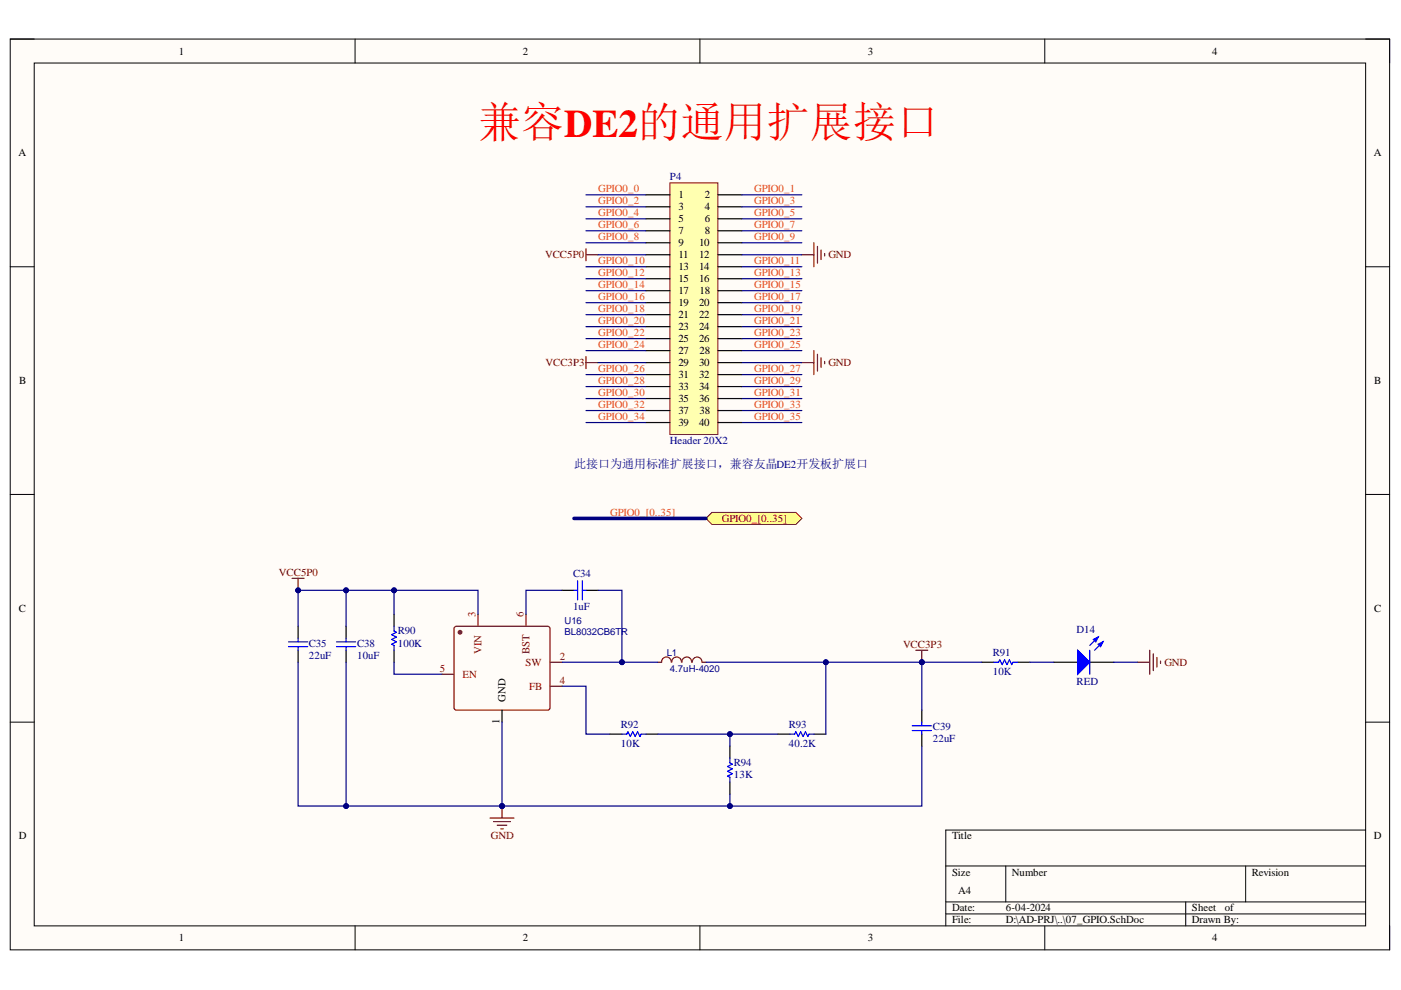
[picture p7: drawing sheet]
<svg xmlns="http://www.w3.org/2000/svg" width="297mm" height="210mm" viewBox="0 0 297 210" stroke-linecap="round" stroke-linejoin="round" font-family="sans-serif">
<defs><g id="words">
<text font-size="9" fill="#f00" x="101.4" y="29">兼容DE2的通用扩展接口</text>
<text font-size="2.5" fill="#000080" x="121.7" y="99.2">此接口为通用标准扩展接口，兼容友晶DE2开发板扩展口</text>
<g font-size="2.3">
<text x="37.9" y="11.6">1</text>
<text x="110.8" y="11.6">2</text>
<text x="184" y="11.6">3</text>
<text x="257" y="11.6">4</text>
<text x="3.9" y="33.1">A</text>
<text x="291.3" y="33.1">A</text>
<text x="143.8" y="42">1</text>
<text x="143.8" y="44.6">3</text>
<text x="143.8" y="47.1">5</text>
<text x="149.4" y="42">2</text>
<text x="149.4" y="44.6">4</text>
<text x="149.4" y="47.1">6</text>
<text x="143.8" y="49.7">7</text>
<text x="143.8" y="52.3">9</text>
<text x="148.2" y="52.3">10</text>
<text x="149.4" y="49.7">8</text>
<text x="143.8" y="54.8">11</text>
<text x="143.8" y="57.3">13</text>
<text x="143.8" y="59.9">15</text>
<text x="148.2" y="54.8">12</text>
<text x="148.2" y="57.3">14</text>
<text x="148.2" y="59.9">16</text>
<text x="143.8" y="62.4">17</text>
<text x="143.8" y="64.9">19</text>
<text x="148.2" y="64.9">20</text>
<text x="148.3" y="62.4">18</text>
<text x="143.8" y="67.5">21</text>
<text x="143.8" y="70">23</text>
<text x="148.2" y="67.5">22</text>
<text x="148.2" y="70">24</text>
<text x="143.8" y="72.5">25</text>
<text x="143.8" y="75.1">27</text>
<text x="143.8" y="77.6">29</text>
<text x="148.2" y="72.5">26</text>
<text x="148.2" y="77.6">30</text>
<text x="148.3" y="75.1">28</text>
<text x="4.1" y="81.4">B</text>
<text x="143.8" y="80.1">31</text>
<text x="143.8" y="82.7">33</text>
<text x="148.2" y="80.1">32</text>
<text x="148.2" y="82.7">34</text>
<text x="291.4" y="81.4">B</text>
<text x="143.8" y="85.2">35</text>
<text x="143.8" y="87.8">37</text>
<text x="148.2" y="85.2">36</text>
<text x="148.3" y="87.8">38</text>
<text x="143.8" y="90.3">39</text>
<text x="148.2" y="90.3">40</text>
<text x="4" y="129.7">C</text>
<text x="291.4" y="129.7">C</text>
<text x="107.2" y="148.8" transform="rotate(-90 107.2 148.8)">GND</text>
<text x="105.9" y="153.4" transform="rotate(-90 105.9 153.4)">1</text>
<text x="4" y="178">D</text>
<text x="201.9" y="178">Title</text>
<text x="291.3" y="178">D</text>
<text x="201.9" y="185.6">Size</text>
<text x="214.6" y="185.6">Number</text>
<text x="265.4" y="185.6">Revision</text>
<text x="203.1" y="189.5">A4</text>
<text x="201.9" y="193.3">Date:</text>
<text x="201.9" y="195.8">File:</text>
<text x="213.3" y="193.3">6-04-2024</text>
<text x="213.3" y="195.8">D:\AD-PRJ\..\07_GPIO.SchDoc</text>
<text x="252.7" y="193.3">Sheet</text>
<text x="252.7" y="195.8">Drawn By:</text>
<text x="259.7" y="193.3">of</text>
<text x="37.9" y="199.6">1</text>
<text x="110.8" y="199.6">2</text>
<text x="184" y="199.6">3</text>
<text x="257" y="199.6">4</text>
</g>
<g font-size="2.3" fill="#de4f16">
<text x="126.8" y="40.8">GPIO0_0</text>
<text x="159.9" y="40.8">GPIO0_1</text>
<text x="126.8" y="43.3">GPIO0_2</text>
<text x="126.8" y="45.8">GPIO0_4</text>
<text x="159.9" y="43.3">GPIO0_3</text>
<text x="159.9" y="45.8">GPIO0_5</text>
<text x="126.8" y="48.4">GPIO0_6</text>
<text x="126.8" y="51">GPIO0_8</text>
<text x="159.9" y="48.4">GPIO0_7</text>
<text x="159.9" y="51">GPIO0_9</text>
<text x="126.8" y="56.1">GPIO0_10</text>
<text x="126.8" y="58.6">GPIO0_12</text>
<text x="159.9" y="56.1">GPIO0_11</text>
<text x="159.9" y="58.6">GPIO0_13</text>
<text x="126.8" y="61.1">GPIO0_14</text>
<text x="126.8" y="63.7">GPIO0_16</text>
<text x="159.9" y="61.1">GPIO0_15</text>
<text x="159.9" y="63.7">GPIO0_17</text>
<text x="126.8" y="66.2">GPIO0_18</text>
<text x="126.8" y="68.7">GPIO0_20</text>
<text x="126.8" y="71.3">GPIO0_22</text>
<text x="159.9" y="66.2">GPIO0_19</text>
<text x="159.9" y="68.7">GPIO0_21</text>
<text x="159.9" y="71.3">GPIO0_23</text>
<text x="126.8" y="73.8">GPIO0_24</text>
<text x="159.9" y="73.8">GPIO0_25</text>
<text x="126.8" y="78.9">GPIO0_26</text>
<text x="126.8" y="81.4">GPIO0_28</text>
<text x="126.8" y="84">GPIO0_30</text>
<text x="159.9" y="78.9">GPIO0_27</text>
<text x="159.9" y="81.4">GPIO0_29</text>
<text x="159.9" y="84">GPIO0_31</text>
<text x="126.8" y="86.5">GPIO0_32</text>
<text x="126.8" y="89">GPIO0_34</text>
<text x="159.9" y="86.5">GPIO0_33</text>
<text x="159.9" y="89">GPIO0_35</text>
<text x="129.4" y="109.4">GPIO0_[0..35]</text>
</g>
<g font-size="2.3" fill="#000080">
<text x="142" y="38.2">P4</text>
<text x="142" y="94.2">Header 20X2</text>
<text x="121.5" y="122.3">C34</text>
<text x="121.5" y="129.4">1uF</text>
<text x="65.5" y="137.1">C35</text>
<text x="75.7" y="137.1">C38</text>
<text x="84.3" y="137.1">100K</text>
<text x="84.3" y="134.5">R90</text>
<text x="228.3" y="134.2">D14</text>
<text x="65.5" y="139.7">22uF</text>
<text x="75.7" y="139.7">10uF</text>
<text x="210.5" y="143.2">10K</text>
<text x="210.5" y="139.2">R91</text>
<text x="228.3" y="145.2">RED</text>
<text x="131.6" y="154.4">R92</text>
<text x="167.3" y="154.4">R93</text>
<text x="197.8" y="154.9">C39</text>
<text x="131.6" y="158.4">10K</text>
<text x="167.3" y="158.4">40.2K</text>
<text x="197.8" y="157.4">22uF</text>
<text x="155.6" y="165">13K</text>
<text x="155.6" y="162.5">R94</text>
</g>
<g font-size="2.3" fill="#800000">
<text x="115.6" y="54.8">VCC5P0</text>
<text x="175.6" y="54.8">GND</text>
<text x="115.7" y="77.6">VCC3P3</text>
<text x="175.6" y="77.6">GND</text>
<text x="153" y="110.7">GPIO0_[0..35]</text>
<text x="59.1" y="122.1">VCC5P0</text>
<text x="191.5" y="137.4">VCC3P3</text>
<text x="246.9" y="141.2">GND</text>
<text x="104.1" y="178">GND</text>
</g>
<g font-size="2.3" fill="#800">
<text x="100.8" y="130.8" transform="rotate(-90 100.8 130.8)">3</text>
<text x="111" y="130.8" transform="rotate(-90 111 130.8)">6</text>
<text x="93.2" y="142.4">5</text>
<text x="98.1" y="143.7">EN</text>
<text x="102.1" y="138.6" transform="rotate(-90 102.1 138.6)">VIN</text>
<text x="111.4" y="141.2">SW</text>
<text x="112.3" y="138.7" transform="rotate(-90 112.3 138.7)">BST</text>
<text x="118.7" y="139.9">2</text>
<text x="112.2" y="146.3">FB</text>
<text x="118.7" y="145">4</text>
</g>
<g font-size="2" fill="#000080">
<text x="119.7" y="132.3">U16</text>
<text x="119.7" y="134.6">BL8032CB6TR</text>
<text x="141.4" y="139.2">L1</text>
<text x="142" y="142.4">4.7uH-4020</text>
</g>
</g></defs>
<path d="M2.2 8.3h292.4v193.1h-292.4z" fill-rule="evenodd" fill="#fffcf8"/>
<path d="M2.2 8.3h292.4v193.1h-292.4z" fill="none" stroke="#000" stroke-width=".21"/>
<path d="M7.3 13.4h282.2v182.9h-282.2z" fill-rule="evenodd" fill="#fffcf8"/>
<g fill="none" stroke="#000" stroke-width=".21">
<path d="M2.2 8.3h5.1M7.3 13.4h282.2v182.9h-282.2zM75.3 8.3v5.1M148.4 8.3v5.1M221.5 8.3v5.1M289.5 8.3h5.1v5.1M2.2 56.6h5.1M289.5 56.6h5.1M2.2 104.8h5.1M289.5 104.8h5.1M2.2 153.1h5.1M289.5 153.1h5.1"/>
<path d="M289.5 176h-89v20.3M75.3 196.3v5.1M148.4 196.3v5.1M200.5 183.6h89M200.5 191.2h89M200.5 193.8h89M213.2 183.6v7.6M221.5 196.3v5.1M251.4 191.2v5.1M264.1 183.6v7.6M294.6 196.3v5.1"/>
</g>
<g fill="none" stroke="#800000" stroke-width=".25">
<path d="M124.2 52.7v2.6M124.2 54h2.6M170 54h2.6M172.6 51.5v5.1M173.3 52.2v3.6M174.1 53v2M174.8 53.8v.5M124.2 75.6v2.6M124.2 76.9h2.6M170 76.9h2.6M172.6 74.3v5.1M173.3 75.1v3.6"/>
<path d="M174.1 75.9v2M174.8 76.6v.5"/>
</g>
<path d="M142 38.8h10.2v53.3h-10.2z" fill-rule="evenodd" fill="#ffffb0"/>
<path d="M142 38.8h10.2v53.3h-10.2z" fill="none" stroke="#800000" stroke-width=".21"/>
<g fill="none" stroke="#000" stroke-width=".25">
<path d="M137 41.3h5M137 43.8h5M137 46.4h5M137 48.9h5M137 51.5h5M137 54h5M137 56.6h5M137 59.1h5M152.2 41.3h5.1M152.2 43.8h5.1M152.2 46.4h5.1M152.2 48.9h5.1"/>
<path d="M152.2 51.5h5.1M152.2 54h5.1M152.2 56.6h5.1M152.2 59.1h5.1M137 61.6h5M137 64.2h5M137 66.7h5M137 69.3h5M137 71.8h5M137 74.3h5M137 76.9h5M137 79.4h5"/>
<path d="M152.2 61.6h5.1M152.2 64.2h5.1M152.2 66.7h5.1M152.2 69.3h5.1M152.2 71.8h5.1M152.2 74.3h5.1M152.2 76.9h5.1M152.2 79.4h5.1M137 82h5M137 84.5h5M137 87h5M137 89.6h5"/>
<path d="M152.2 82h5.1M152.2 84.5h5.1M152.2 87h5.1M152.2 89.6h5.1"/>
</g>
<path d="M149.7 109.9l1.2-1.3h17.8l1.3 1.3-1.3 1.3h-17.8z" fill-rule="evenodd" fill="#ffff80"/>
<path d="M149.7 109.9l1.2-1.3h17.8l1.3 1.3-1.3 1.3h-17.8z" fill="none" stroke="#800000" stroke-width=".21"/>
<path d="M121.7 109.9h28" fill="none" stroke="#000080" stroke-width=".76"/>
<path d="M63.2 132.8v2.5M63.2 137.9v2.5M83.5 130.2v2.6M83.5 137.9v2.5" fill="none" stroke="#000" stroke-width=".25"/>
<path d="M61.2 137.1h4M61.2 136.1h4M63.2 135.3v.8M63.2 137.1v.8M83.5 132.8v1l.6 .3-1.1 .5 1.1 .5-1.1 .5 1.1 .5-1.1 .5 .5 .2v1.1" fill="none" stroke="#00f" stroke-width=".25"/>
<path d="M96.3 133l.5-.2 19.6 .1 .2 .4-.1 17-.4 .3-19.6-.1-.2-.4z" fill="none" stroke="#800" stroke-width=".25"/>
<circle cx="97.5" cy="134.1" r=".38" fill="#800"/>
<g fill="none" stroke="#800" stroke-width=".25">
<path d="M101.3 130.2v2.6M111.5 130.2v2.6M93.7 143h2.6M116.6 140.4h2.6M116.6 145.5h2.6M139.5 140.4h.8M140.3 140.4a1.02 1.02 0 0 1 1-1.1 1.02 1.02 0 0 1 1 1.1M142.4 140.4a1.02 1.02 0 0 1 1.1-1.1 1.02 1.02 0 0 1 1 1.1M144.6 140.4a1.02 1.02 0 0 1 1-1.1 1.02 1.02 0 0 1 1 1.1M146.8 140.4a1.01 1.01 0 0 1 1-1.1 1.01 1.01 0 0 1 1 1.1M148.9 140.4h.8"/>
<circle cx="97.5" cy="134.1" r=".38"/>
</g>
<g fill="none" stroke="#000" stroke-width=".25">
<path d="M73.4 132.8v2.5M73.4 137.9v2.5M119.2 125.2h2.5M124.2 125.2h2.6M106.4 150.6v2.5M129.3 155.7h2.6M137 155.7h2.5M154.8 158.2v2.5M164.9 155.7h2.6M172.6 155.7h2.5M195.4 150.6v2.5M195.4 155.7v2.5"/>
<path d="M154.8 165.8v2.6"/>
</g>
<g fill="none" stroke="#00f" stroke-width=".25">
<path d="M71.3 137.1h4.1M71.3 136.1h4.1M73.4 135.3v.8M73.4 137.1v.8M121.7 125.2h.8M122.5 123.1v4.1M123.5 123.1v4.1M123.5 125.2h.7M131.9 155.7h1l.2-.6 .5 1.1 .6-1.1 .5 1.1 .5-1.1 .5 1.1 .2-.5h1.1M167.5 155.7h1l.2-.6 .5 1.1 .6-1.1 .5 1.1 .5-1.1 .5 1.1 .2-.5h1.1M193.4 154.9h4.1M193.4 153.9h4.1"/>
<path d="M195.4 153.1v.8M195.4 154.9v.8M154.8 160.7v1.1l.5 .2-1.1 .5 1.1 .5-1.1 .5 1.1 .5-1.1 .6 .6 .2v1"/>
</g>
<path d="M103.9 173.4h5.1M104.7 174.2h3.5M105.4 175h2.1M106.2 175.7h.5M106.4 170.9v2.5" fill="none" stroke="#800000" stroke-width=".25"/>
<circle cx="106.4" cy="170.9" r=".51" fill="#000080"/>
<circle cx="106.4" cy="170.9" r=".51" fill="none" stroke="#000080" stroke-width=".21"/>
<path d="M194.2 137.9h2.5M195.4 137.9v2.5" fill="none" stroke="#800000" stroke-width=".25"/>
<circle cx="195.4" cy="140.4" r=".51" fill="#000080"/>
<circle cx="195.4" cy="140.4" r=".51" fill="none" stroke="#000080" stroke-width=".21"/>
<path d="M223.4 140.4h5.1M231 140.4h5.1" fill="none" stroke="#000" stroke-width=".25"/>
<path d="M228.5 137.9l2.5 2.5-2.5 2.6z" fill="#00f"/>
<path d="M228.5 137.9l2.5 2.5-2.5 2.6zM232.8 135.1l-1.8 1.7M233.8 136.1l-1.7 1.8" fill="none" stroke="#00f" stroke-width=".25"/>
<path d="M232.8 136.6l1-.5-.5 1z" fill="#00f"/>
<path d="M232.8 136.6l1-.5-.5 1z" fill="none" stroke="#00f" stroke-width=".25"/>
<path d="M231.8 135.6l1-.5-.5 1z" fill="#00f"/>
<path d="M231 137.9v5.1M231.8 135.6l1-.5-.5 1zM210.7 140.4h1l.3-.5 .5 1 .5-1 .5 1 .5-1 .5 1 .3-.5h1" fill="none" stroke="#00f" stroke-width=".25"/>
<path d="M208.2 140.4h2.5M215.8 140.4h2.5" fill="none" stroke="#000" stroke-width=".25"/>
<path d="M61.9 122.6h2.6M63.2 122.6v2.6M243.8 137.9v5.1M244.5 138.6v3.6M245.3 139.4v2M241.2 140.4h2.6M246.1 140.2v.5" fill="none" stroke="#800000" stroke-width=".25"/>
<circle cx="63.2" cy="125.2" r=".51" fill="#000080"/>
<circle cx="63.2" cy="125.2" r=".51" fill="none" stroke="#000080" stroke-width=".21"/>
<path d="M175.1 140.4v15.3" fill="none" stroke="#000080" stroke-width=".25"/>
<circle cx="175.1" cy="140.4" r=".51" fill="#000080"/>
<circle cx="175.1" cy="140.4" r=".51" fill="none" stroke="#000080" stroke-width=".21"/>
<path d="M63.2 140.4v30.5h43.2v-17.8" fill="none" stroke="#000080" stroke-width=".25"/>
<circle cx="73.4" cy="170.9" r=".51" fill="#000080"/>
<circle cx="73.4" cy="170.9" r=".51" fill="none" stroke="#000080" stroke-width=".21"/>
<circle cx="106.4" cy="170.9" r=".51" fill="#000080"/>
<circle cx="106.4" cy="170.9" r=".51" fill="none" stroke="#000080" stroke-width=".21"/>
<path d="M83.5 125.2h-20.3v7.6" fill="none" stroke="#000080" stroke-width=".25"/>
<circle cx="83.5" cy="125.2" r=".51" fill="#000080"/>
<circle cx="83.5" cy="125.2" r=".51" fill="none" stroke="#000080" stroke-width=".21"/>
<circle cx="73.4" cy="125.2" r=".51" fill="#000080"/>
<circle cx="73.4" cy="125.2" r=".51" fill="none" stroke="#000080" stroke-width=".21"/>
<circle cx="63.2" cy="125.2" r=".51" fill="#000080"/>
<circle cx="63.2" cy="125.2" r=".51" fill="none" stroke="#000080" stroke-width=".21"/>
<path d="M83.5 130.2v-5h17.8v5M83.5 140.4v2.6h10.2" fill="none" stroke="#000080" stroke-width=".25"/>
<circle cx="83.5" cy="125.2" r=".51" fill="#000080"/>
<circle cx="83.5" cy="125.2" r=".51" fill="none" stroke="#000080" stroke-width=".21"/>
<path d="M154.8 168.4v2.5h-48.4" fill="none" stroke="#000080" stroke-width=".25"/>
<circle cx="106.4" cy="170.9" r=".51" fill="#000080"/>
<circle cx="106.4" cy="170.9" r=".51" fill="none" stroke="#000080" stroke-width=".21"/>
<circle cx="154.8" cy="170.9" r=".51" fill="#000080"/>
<circle cx="154.8" cy="170.9" r=".51" fill="none" stroke="#000080" stroke-width=".21"/>
<path d="M119.2 125.2h-7.7v5M126.8 125.2h5.1v15.2h-12.7M119.2 145.5h5v10.2h5.1" fill="none" stroke="#000080" stroke-width=".25"/>
<circle cx="131.9" cy="140.4" r=".51" fill="#000080"/>
<circle cx="131.9" cy="140.4" r=".51" fill="none" stroke="#000080" stroke-width=".21"/>
<g fill="none" stroke="#000080" stroke-width=".25">
<path d="M124.2 59.1h12.8M124.2 56.6h12.8M124.2 51.5h12.8M124.2 48.9h12.8M124.2 46.4h12.8M124.2 43.8h12.8M124.2 41.3h12.8M126.8 54h10.2M124.2 79.4h12.8M124.2 74.3h12.8M124.2 71.8h12.8M124.2 69.3h12.8"/>
<path d="M124.2 66.7h12.8M124.2 64.2h12.8M124.2 61.6h12.8M126.8 76.9h10.2M124.2 89.6h12.8M124.2 87h12.8M124.2 84.5h12.8M124.2 82h12.8M131.9 140.4h7.6"/>
</g>
<circle cx="131.9" cy="140.4" r=".51" fill="#000080"/>
<circle cx="131.9" cy="140.4" r=".51" fill="none" stroke="#000080" stroke-width=".21"/>
<path d="M139.5 155.7h25.4" fill="none" stroke="#000080" stroke-width=".25"/>
<circle cx="154.8" cy="155.7" r=".51" fill="#000080"/>
<circle cx="154.8" cy="155.7" r=".51" fill="none" stroke="#000080" stroke-width=".21"/>
<path d="M149.7 140.4h45.7v10.2" fill="none" stroke="#000080" stroke-width=".25"/>
<circle cx="175.1" cy="140.4" r=".51" fill="#000080"/>
<circle cx="175.1" cy="140.4" r=".51" fill="none" stroke="#000080" stroke-width=".21"/>
<circle cx="195.4" cy="140.4" r=".51" fill="#000080"/>
<circle cx="195.4" cy="140.4" r=".51" fill="none" stroke="#000080" stroke-width=".21"/>
<path d="M195.4 158.2v12.7h-40.6" fill="none" stroke="#000080" stroke-width=".25"/>
<circle cx="154.8" cy="170.9" r=".51" fill="#000080"/>
<circle cx="154.8" cy="170.9" r=".51" fill="none" stroke="#000080" stroke-width=".21"/>
<g fill="none" stroke="#000080" stroke-width=".25">
<path d="M157.3 59.1h12.7M157.3 56.6h12.7M157.3 54h12.7M157.3 51.5h12.7M157.3 48.9h12.7M157.3 46.4h12.7M157.3 43.8h12.7M157.3 41.3h12.7M157.3 79.4h12.7M157.3 76.9h12.7M157.3 74.3h12.7M157.3 71.8h12.7"/>
<path d="M157.3 69.3h12.7M157.3 66.7h12.7M157.3 64.2h12.7M157.3 61.6h12.7M157.3 89.6h12.7M157.3 87h12.7M157.3 84.5h12.7M157.3 82h12.7M195.4 140.4h12.8"/>
</g>
<circle cx="195.4" cy="140.4" r=".51" fill="#000080"/>
<circle cx="195.4" cy="140.4" r=".51" fill="none" stroke="#000080" stroke-width=".21"/>
<path d="M73.4 140.4v30.5M218.3 140.4h5.1M236.1 140.4h5.1" fill="none" stroke="#000080" stroke-width=".25"/>
<circle cx="73.4" cy="170.9" r=".51" fill="#000080"/>
<circle cx="73.4" cy="170.9" r=".51" fill="none" stroke="#000080" stroke-width=".21"/>
<path d="M73.4 125.2v7.6" fill="none" stroke="#000080" stroke-width=".25"/>
<circle cx="73.4" cy="125.2" r=".51" fill="#000080"/>
<circle cx="73.4" cy="125.2" r=".51" fill="none" stroke="#000080" stroke-width=".21"/>
<path d="M154.8 155.7v2.5" fill="none" stroke="#000080" stroke-width=".25"/>
<circle cx="154.8" cy="155.7" r=".51" fill="#000080"/>
<circle cx="154.8" cy="155.7" r=".51" fill="none" stroke="#000080" stroke-width=".21"/>
<use href="#words"/>
</svg>
